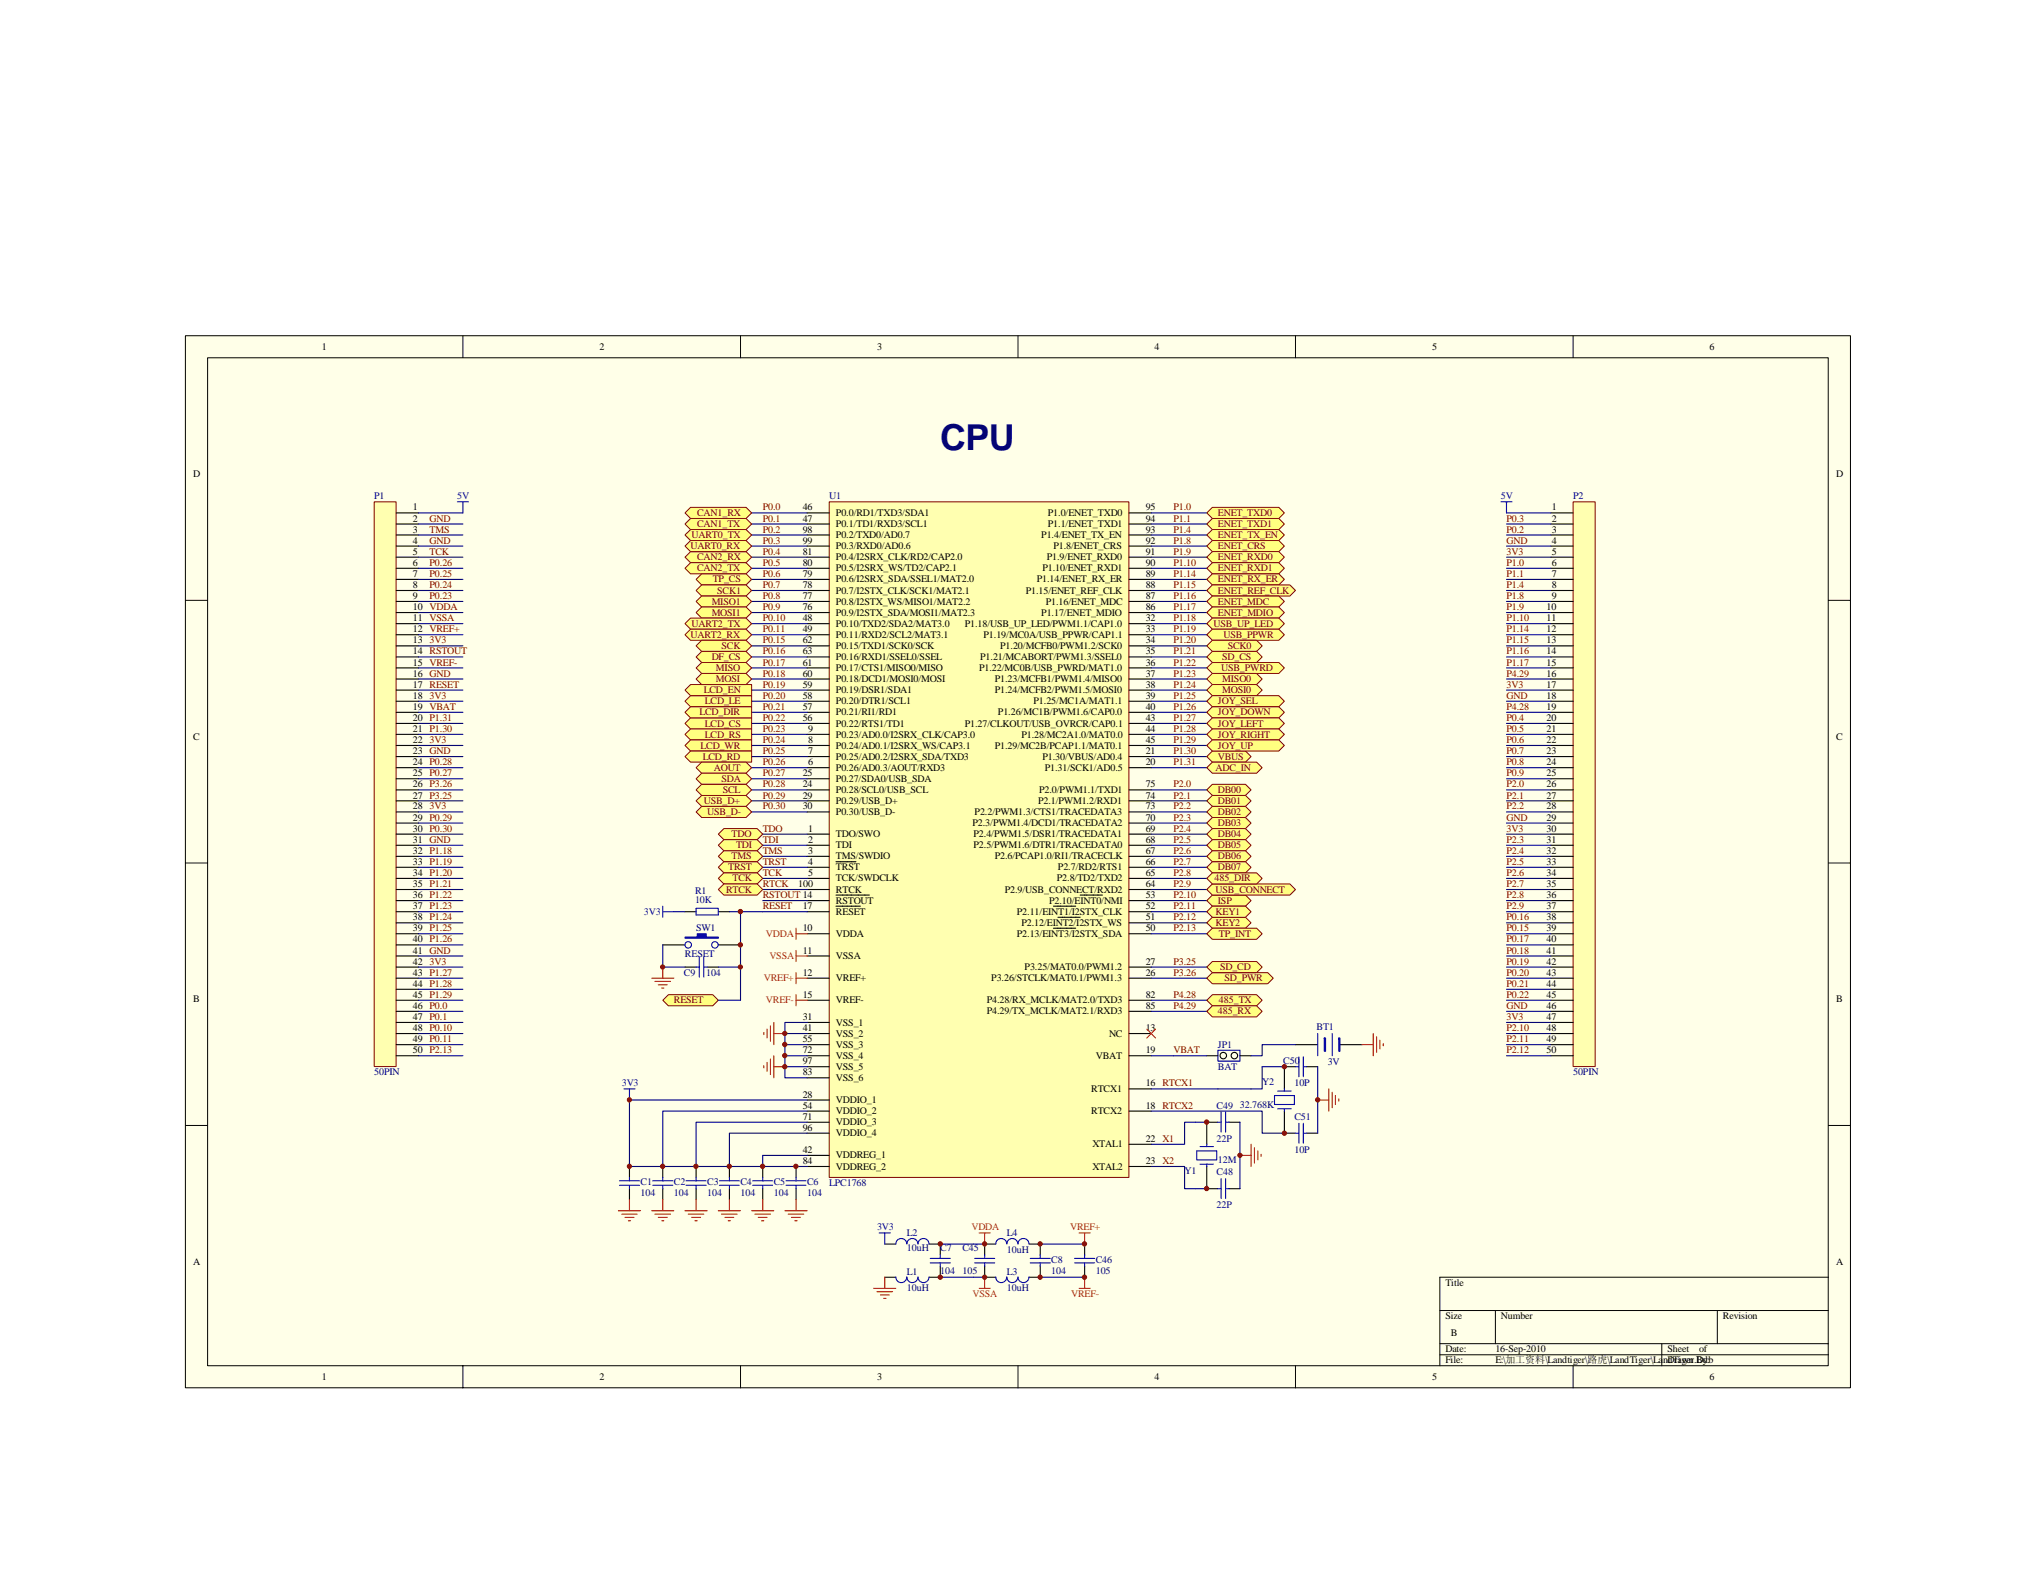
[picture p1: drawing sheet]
<svg xmlns="http://www.w3.org/2000/svg" width="279mm" height="216mm" viewBox="0 0 279 216" stroke-linecap="round" stroke-linejoin="round" font-family="sans-serif">
<defs><g id="words">
<text font-size="4.9" fill="#000080" x="129" y="61.8">CPU</text>
<g font-size="1.4">
<text x="44.2" y="48">1</text>
<text x="82.3" y="48">2</text>
<text x="120.4" y="48">3</text>
<text x="158.4" y="48">4</text>
<text x="196.5" y="48">5</text>
<text x="234.6" y="48">6</text>
<text x="26.5" y="65.5">D</text>
<text x="252" y="65.5">D</text>
<text x="56.7" y="70.1">1</text>
<text x="56.7" y="71.6">2</text>
<text x="110.2" y="70.1">46</text>
<text x="110.2" y="71.6">47</text>
<text x="114.7" y="70.8">P0.0/RD1/TXD3/SDA1</text>
<text x="143.8" y="70.8">P1.0/ENET_TXD0</text>
<text x="157.2" y="70.1">95</text>
<text x="157.2" y="71.6">94</text>
<text x="213" y="70.1">1</text>
<text x="213" y="71.6">2</text>
<text x="56.7" y="73.1">3</text>
<text x="56.7" y="74.6">4</text>
<text x="56.7" y="76.1">5</text>
<text x="56.7" y="77.7">6</text>
<text x="110.2" y="73.1">98</text>
<text x="110.2" y="74.6">99</text>
<text x="110.2" y="76.1">81</text>
<text x="110.2" y="77.7">80</text>
<text x="114.7" y="72.3">P0.1/TD1/RXD3/SCL1</text>
<text x="114.7" y="73.9">P0.2/TXD0/AD0.7</text>
<text x="114.7" y="75.4">P0.3/RXD0/AD0.6</text>
<text x="114.7" y="76.9">P0.4/I2SRX_CLK/RD2/CAP2.0</text>
<text x="142.9" y="73.9">P1.4/ENET_TX_EN</text>
<text x="143.7" y="76.9">P1.9/ENET_RXD0</text>
<text x="143.8" y="72.3">P1.1/ENET_TXD1</text>
<text x="144.6" y="75.4">P1.8/ENET_CRS</text>
<text x="157.2" y="73.1">93</text>
<text x="157.2" y="77.7">90</text>
<text x="157.2" y="74.6">92</text>
<text x="157.2" y="76.1">91</text>
<text x="213" y="73.1">3</text>
<text x="213" y="74.6">4</text>
<text x="213" y="76.1">5</text>
<text x="213" y="77.7">6</text>
<text x="56.7" y="79.2">7</text>
<text x="56.7" y="80.7">8</text>
<text x="56.7" y="82.2">9</text>
<text x="56.7" y="83.7">10 VDDA</text>
<text x="110.2" y="79.2">79</text>
<text x="110.2" y="80.7">78</text>
<text x="110.2" y="82.2">77</text>
<text x="110.2" y="83.7">76</text>
<text x="114.7" y="78.4">P0.5/I2SRX_WS/TD2/CAP2.1</text>
<text x="114.7" y="79.9">P0.6/I2SRX_SDA/SSEL1/MAT2.0</text>
<text x="114.7" y="81.5">P0.7/I2STX_CLK/SCK1/MAT2.1</text>
<text x="114.7" y="83">P0.8/I2STX_WS/MISO1/MAT2.2</text>
<text x="140.8" y="81.5">P1.15/ENET_REF_CLK</text>
<text x="142.3" y="79.9">P1.14/ENET_RX_ER</text>
<text x="143" y="78.4">P1.10/ENET_RXD1</text>
<text x="143.5" y="83">P1.16/ENET_MDC</text>
<text x="157.2" y="80.7">88</text>
<text x="157.2" y="79.2">89</text>
<text x="157.2" y="83.7">86</text>
<text x="157.2" y="82.2">87</text>
<text x="212.2" y="83.7">10</text>
<text x="213" y="79.2">7</text>
<text x="213" y="80.7">8</text>
<text x="213" y="82.2">9</text>
<text x="56.7" y="85.3">11 VSSA</text>
<text x="56.7" y="86.8">12 VREF+</text>
<text x="56.7" y="88.3">13</text>
<text x="56.7" y="89.8">14 RSTOUT</text>
<text x="110.2" y="85.3">48</text>
<text x="110.2" y="86.8">49</text>
<text x="110.2" y="88.3">62</text>
<text x="110.2" y="89.8">63</text>
<text x="114.7" y="84.5">P0.9/I2STX_SDA/MOSI1/MAT2.3</text>
<text x="114.7" y="86">P0.10/TXD2/SDA2/MAT3.0</text>
<text x="114.7" y="87.5">P0.11/RXD2/SCL2/MAT3.1</text>
<text x="114.7" y="89.1">P0.15/TXD1/SCK0/SCK</text>
<text x="132.4" y="86">P1.18/USB_UP_LED/PWM1.1/CAP1.0</text>
<text x="135" y="87.5">P1.19/MC0A/USB_PPWR/CAP1.1</text>
<text x="137.3" y="89.1">P1.20/MCFB0/PWM1.2/SCK0</text>
<text x="142.9" y="84.5">P1.17/ENET_MDIO</text>
<text x="157.2" y="88.3">34</text>
<text x="157.2" y="85.3">32</text>
<text x="157.2" y="86.8">33</text>
<text x="157.2" y="89.8">35</text>
<text x="212.2" y="85.3">11</text>
<text x="212.2" y="86.8">12</text>
<text x="212.2" y="88.3">13</text>
<text x="212.2" y="89.8">14</text>
<text x="56.7" y="91.4">15 VREF-</text>
<text x="56.7" y="92.9">16 GND</text>
<text x="56.7" y="94.4">17 RESET</text>
<text x="56.7" y="95.9">18</text>
<text x="110.2" y="91.4">61</text>
<text x="110.2" y="92.9">60</text>
<text x="110.2" y="94.4">59</text>
<text x="110.2" y="95.9">58</text>
<text x="114.7" y="92.1">P0.17/CTS1/MISO0/MISO</text>
<text x="114.7" y="90.6">P0.16/RXD1/SSEL0/SSEL</text>
<text x="114.7" y="93.6">P0.18/DCD1/MOSI0/MOSI</text>
<text x="114.7" y="95.1">P0.19/DSR1/SDA1</text>
<text x="134.4" y="92.1">P1.22/MC0B/USB_PWRD/MAT1.0</text>
<text x="134.5" y="90.6">P1.21/MCABORT/PWM1.3/SSEL0</text>
<text x="136.5" y="93.6">P1.23/MCFB1/PWM1.4/MISO0</text>
<text x="136.5" y="95.1">P1.24/MCFB2/PWM1.5/MOSI0</text>
<text x="157.2" y="91.4">36</text>
<text x="157.2" y="95.9">39</text>
<text x="157.2" y="92.9">37</text>
<text x="157.2" y="94.4">38</text>
<text x="212.2" y="91.4">15</text>
<text x="212.2" y="92.9">16</text>
<text x="212.2" y="94.4">17</text>
<text x="212.2" y="95.9">18</text>
<text x="26.5" y="101.5">C</text>
<text x="56.7" y="97.4">19 VBAT</text>
<text x="56.7" y="99">20 P1.31</text>
<text x="56.7" y="100.5">21 P1.30</text>
<text x="56.7" y="102">22</text>
<text x="110.2" y="97.4">57</text>
<text x="110.2" y="99">56</text>
<text x="110.9" y="100.5">9</text>
<text x="110.9" y="102">8</text>
<text x="114.7" y="96.7">P0.20/DTR1/SCL1</text>
<text x="114.7" y="98.2">P0.21/RI1/RD1</text>
<text x="114.7" y="99.7">P0.22/RTS1/TD1</text>
<text x="114.7" y="101.2">P0.23/AD0.0/I2SRX_CLK/CAP3.0</text>
<text x="132.4" y="99.7">P1.27/CLKOUT/USB_OVRCR/CAP0.1</text>
<text x="136.9" y="98.2">P1.26/MC1B/PWM1.6/CAP0.0</text>
<text x="140.2" y="101.2">P1.28/MC2A1.0/MAT0.0</text>
<text x="141.8" y="96.7">P1.25/MC1A/MAT1.1</text>
<text x="157.2" y="99">43</text>
<text x="157.2" y="97.4">40</text>
<text x="157.2" y="102">45</text>
<text x="157.2" y="100.5">44</text>
<text x="212.2" y="97.4">19</text>
<text x="212.2" y="99">20</text>
<text x="212.2" y="100.5">21</text>
<text x="212.2" y="102">22</text>
<text x="252" y="101.5">C</text>
<text x="56.7" y="103.5">23 GND</text>
<text x="56.7" y="105">24 P0.28</text>
<text x="56.7" y="106.6">25 P0.27</text>
<text x="110.2" y="106.6">25</text>
<text x="110.9" y="103.5">7</text>
<text x="110.9" y="105">6</text>
<text x="114.7" y="102.7">P0.24/AD0.1/I2SRX_WS/CAP3.1</text>
<text x="114.7" y="104.3">P0.25/AD0.2/I2SRX_SDA/TXD3</text>
<text x="114.7" y="105.8">P0.26/AD0.3/AOUT/RXD3</text>
<text x="114.7" y="107.3">P0.27/SDA0/USB_SDA</text>
<text x="136.5" y="102.7">P1.29/MC2B/PCAP1.1/MAT0.1</text>
<text x="143" y="104.3">P1.30/VBUS/AD0.4</text>
<text x="143.4" y="105.8">P1.31/SCK1/AD0.5</text>
<text x="157.2" y="105">20</text>
<text x="157.2" y="103.5">21</text>
<text x="212.2" y="103.5">23</text>
<text x="212.2" y="105">24</text>
<text x="212.2" y="106.6">25</text>
<text x="56.7" y="108.1">26 P3.26</text>
<text x="56.7" y="109.6">27 P3.25</text>
<text x="56.7" y="111.1">28</text>
<text x="56.7" y="112.6">29 P0.29</text>
<text x="110.2" y="108.1">24</text>
<text x="110.2" y="109.6">29</text>
<text x="110.2" y="111.1">30</text>
<text x="114.7" y="108.8">P0.28/SCL0/USB_SCL</text>
<text x="114.7" y="110.4">P0.29/USB_D+</text>
<text x="114.7" y="111.9">P0.30/USB_D-</text>
<text x="133.5" y="113.4">P2.3/PWM1.4/DCD1/TRACEDATA2</text>
<text x="133.8" y="111.9">P2.2/PWM1.3/CTS1/TRACEDATA3</text>
<text x="142.5" y="110.4">P2.1/PWM1.2/RXD1</text>
<text x="142.6" y="108.8">P2.0/PWM1.1/TXD1</text>
<text x="157.2" y="111.1">73</text>
<text x="157.2" y="112.6">70</text>
<text x="157.2" y="109.6">74</text>
<text x="157.2" y="108.1">75</text>
<text x="212.2" y="108.1">26</text>
<text x="212.2" y="109.6">27</text>
<text x="212.2" y="111.1">28</text>
<text x="212.2" y="112.6">29</text>
<text x="56.7" y="114.2">30 P0.30</text>
<text x="56.7" y="115.7">31 GND</text>
<text x="56.7" y="117.2">32 P1.18</text>
<text x="56.7" y="118.7">33 P1.19</text>
<text x="110.9" y="114.2">1</text>
<text x="110.9" y="115.7">2</text>
<text x="110.9" y="117.2">3</text>
<text x="110.9" y="118.7">4</text>
<text x="114.7" y="114.9">TDO/SWO</text>
<text x="114.7" y="116.4">TDI</text>
<text x="114.7" y="118">TMS/SWDIO</text>
<text x="114.7" y="119.5">TRST</text>
<text x="133.6" y="114.9">P2.4/PWM1.5/DSR1/TRACEDATA1</text>
<text x="133.6" y="116.4">P2.5/PWM1.6/DTR1/TRACEDATA0</text>
<text x="136.5" y="118">P2.6/PCAP1.0/RI1/TRACECLK</text>
<text x="145.2" y="119.5">P2.7/RD2/RTS1</text>
<text x="157.2" y="117.2">67</text>
<text x="157.2" y="114.2">69</text>
<text x="157.2" y="115.7">68</text>
<text x="157.2" y="118.7">66</text>
<text x="212.2" y="114.2">30</text>
<text x="212.2" y="115.7">31</text>
<text x="212.2" y="117.2">32</text>
<text x="212.2" y="118.7">33</text>
<text x="56.7" y="120.2">34 P1.20</text>
<text x="56.7" y="121.8">35 P1.21</text>
<text x="56.7" y="123.3">36 P1.22</text>
<text x="56.7" y="124.8">37 P1.23</text>
<text x="109.5" y="121.8">100</text>
<text x="110.2" y="124.8">17</text>
<text x="110.9" y="120.2">5</text>
<text x="114.7" y="121">TCK/SWDCLK</text>
<text x="114.7" y="122.5">RTCK</text>
<text x="114.7" y="124">RSTOUT</text>
<text x="114.7" y="125.6">RESET</text>
<text x="137.9" y="122.5">P2.9/USB_CONNECT/RXD2</text>
<text x="139.6" y="125.6">P2.11/EINT1/I2STX_CLK</text>
<text x="144" y="124">P2.10/EINT0/NMI</text>
<text x="145" y="121">P2.8/TD2/TXD2</text>
<text x="157.2" y="121.8">64</text>
<text x="157.2" y="124.8">52</text>
<text x="157.2" y="123.3">53</text>
<text x="157.2" y="120.2">65</text>
<text x="212.2" y="120.2">34</text>
<text x="212.2" y="121.8">35</text>
<text x="212.2" y="123.3">36</text>
<text x="212.2" y="124.8">37</text>
<text x="56.7" y="126.3">38 P1.24</text>
<text x="56.7" y="127.8">39 P1.25</text>
<text x="56.7" y="129.3">40 P1.26</text>
<text x="56.7" y="130.9">41 GND</text>
<text x="110.2" y="130.9">11</text>
<text x="110.2" y="127.8">10</text>
<text x="114.7" y="131.6">VSSA</text>
<text x="114.7" y="128.6">VDDA</text>
<text x="139.6" y="128.6">P2.13/EINT3/I2STX_SDA</text>
<text x="140.2" y="127.1">P2.12/EINT2/I2STX_WS</text>
<text x="157.2" y="127.8">50</text>
<text x="157.2" y="126.3">51</text>
<text x="212.2" y="126.3">38</text>
<text x="212.2" y="127.8">39</text>
<text x="212.2" y="129.3">40</text>
<text x="212.2" y="130.9">41</text>
<text x="26.5" y="137.6">B</text>
<text x="56.7" y="132.4">42</text>
<text x="56.7" y="133.9">43 P1.27</text>
<text x="56.7" y="135.4">44 P1.28</text>
<text x="56.7" y="137">45 P1.29</text>
<text x="110.2" y="133.9">12</text>
<text x="110.2" y="137">15</text>
<text x="114.7" y="134.7">VREF+</text>
<text x="114.7" y="137.7">VREF-</text>
<text x="135.4" y="137.7">P4.28/RX_MCLK/MAT2.0/TXD3</text>
<text x="136" y="134.7">P3.26/STCLK/MAT0.1/PWM1.3</text>
<text x="140.6" y="133.2">P3.25/MAT0.0/PWM1.2</text>
<text x="157.2" y="137">82</text>
<text x="157.2" y="133.9">26</text>
<text x="157.2" y="132.4">27</text>
<text x="212.2" y="132.4">42</text>
<text x="212.2" y="133.9">43</text>
<text x="212.2" y="135.4">44</text>
<text x="212.2" y="137">45</text>
<text x="252" y="137.6">B</text>
<text x="56.7" y="138.5">46 P0.0</text>
<text x="56.7" y="140">47 P0.1</text>
<text x="56.7" y="141.5">48 P0.10</text>
<text x="56.7" y="143">49 P0.11</text>
<text x="110.2" y="140">31</text>
<text x="110.2" y="141.5">41</text>
<text x="110.2" y="143">55</text>
<text x="114.7" y="140.8">VSS_1</text>
<text x="114.7" y="142.3">VSS_2</text>
<text x="114.7" y="143.8">VSS_3</text>
<text x="135.4" y="139.2">P4.29/TX_MCLK/MAT2.1/RXD3</text>
<text x="152.2" y="142.3">NC</text>
<text x="157.2" y="138.5">85</text>
<text x="157.2" y="141.5">13</text>
<text x="212.2" y="138.5">46</text>
<text x="212.2" y="140">47</text>
<text x="212.2" y="141.5">48</text>
<text x="212.2" y="143">49</text>
<text x="56.7" y="144.6">50 P2.13</text>
<text x="110.2" y="144.6">72</text>
<text x="110.2" y="146.1">97</text>
<text x="110.2" y="147.6">83</text>
<text x="114.7" y="145.3">VSS_4</text>
<text x="114.7" y="146.8">VSS_5</text>
<text x="114.7" y="148.4">VSS_6</text>
<text x="149.8" y="149.9">RTCX1</text>
<text x="150.4" y="145.3">VBAT</text>
<text x="157.2" y="149.1">16 RTCX1</text>
<text x="157.2" y="144.6">19</text>
<text x="212.2" y="144.6">50</text>
<text x="110.2" y="150.6">28</text>
<text x="110.2" y="152.2">54</text>
<text x="110.2" y="153.7">71</text>
<text x="110.2" y="155.2">96</text>
<text x="114.7" y="151.4">VDDIO_1</text>
<text x="114.7" y="152.9">VDDIO_2</text>
<text x="114.7" y="154.5">VDDIO_3</text>
<text x="114.7" y="156">VDDIO_4</text>
<text x="149.8" y="152.9">RTCX2</text>
<text x="157.2" y="152.2">18 RTCX2</text>
<text x="110.2" y="158.2">42</text>
<text x="110.2" y="159.8">84</text>
<text x="114.7" y="159">VDDREG_1</text>
<text x="114.7" y="160.5">VDDREG_2</text>
<text x="149.9" y="157.5">XTAL1</text>
<text x="149.9" y="160.5">XTAL2</text>
<text x="157.2" y="156.7">22 X1</text>
<text x="157.2" y="159.8">23 X2</text>
<text x="26.5" y="173.6">A</text>
<text x="252" y="173.6">A</text>
<text x="198.4" y="176.5">Title</text>
<text x="198.4" y="181.1">Size</text>
<text x="198.4" y="185.6">Date:</text>
<text x="199.1" y="183.3">B</text>
<text x="205.2" y="185.6">16-Sep-2010</text>
<text x="206" y="181.1">Number</text>
<text x="228.8" y="185.6">Sheet</text>
<text x="233.2" y="185.6">of</text>
<text x="236.4" y="181.1">Revision</text>
<text x="44.2" y="189.4">1</text>
<text x="82.3" y="189.4">2</text>
<text x="120.4" y="189.4">3</text>
<text x="158.4" y="189.4">4</text>
<text x="196.5" y="189.4">5</text>
<text x="198.4" y="187.1">File:</text>
<text x="205.2" y="187.1">E:\加工资料\Landtiger\路虎\LandTiger\LandTiger.Ddb</text>
<text x="228.8" y="187.1">Drawn By:</text>
<text x="234.6" y="189.4">6</text>
</g>
<g font-size="1.4" fill="#000080">
<text x="51.4" y="68.5">P1</text>
<text x="113.8" y="68.5">U1</text>
<text x="215.9" y="68.5">P2</text>
<text x="95.4" y="122.7">R1</text>
<text x="95.4" y="123.9">10K</text>
<text x="94" y="131.3">RESET</text>
<text x="95.5" y="127.8">SW1</text>
<text x="93.9" y="133.9">C9</text>
<text x="96.9" y="133.9">104</text>
<text x="167.1" y="143.8">JP1</text>
<text x="180.7" y="141.4">BT1</text>
<text x="51.4" y="147.6">50PIN</text>
<text x="167.1" y="146.8">BAT</text>
<text x="173.2" y="149">Y2</text>
<text x="176.1" y="146.1">C50</text>
<text x="177.6" y="149.1">10P</text>
<text x="182.2" y="146.2">3V</text>
<text x="215.9" y="147.6">50PIN</text>
<text x="167" y="152.2">C49</text>
<text x="170.2" y="152">32.768K</text>
<text x="177.6" y="153.7">C51</text>
<text x="162.6" y="161.1">Y1</text>
<text x="167" y="156.7">22P</text>
<text x="167" y="161.3">C48</text>
<text x="167.1" y="159.6">12M</text>
<text x="177.6" y="158.2">10P</text>
<text x="87.9" y="162.6">C1</text>
<text x="87.9" y="164.2">104</text>
<text x="92.5" y="162.6">C2</text>
<text x="92.5" y="164.2">104</text>
<text x="97" y="162.6">C3</text>
<text x="97" y="164.2">104</text>
<text x="101.6" y="162.6">C4</text>
<text x="101.6" y="164.2">104</text>
<text x="106.2" y="162.6">C5</text>
<text x="106.2" y="164.2">104</text>
<text x="110.8" y="162.6">C6</text>
<text x="110.8" y="164.2">104</text>
<text x="113.8" y="162.8">LPC1768</text>
<text x="167" y="165.8">22P</text>
<text x="124.5" y="169.7">L2</text>
<text x="124.5" y="171.8">10uH</text>
<text x="129" y="171.8">C7</text>
<text x="132.1" y="171.8">C45</text>
<text x="138.2" y="169.7">L4</text>
<text x="138.2" y="171.9">10uH</text>
<text x="144.3" y="173.3">C8</text>
<text x="150.4" y="173.3">C46</text>
<text x="124.5" y="175">L1</text>
<text x="124.5" y="177.2">10uH</text>
<text x="129" y="174.8">104</text>
<text x="132.1" y="174.8">105</text>
<text x="138.2" y="175">L3</text>
<text x="138.2" y="177.2">10uH</text>
<text x="144.3" y="174.8">104</text>
<text x="150.4" y="174.8">105</text>
</g>
<g font-size="1.4" fill="#800000">
<text x="58.9" y="71.6">GND</text>
<text x="95.7" y="70.8">CAN1_RX</text>
<text x="104.7" y="70.1">P0.0</text>
<text x="104.7" y="71.6">P0.1</text>
<text x="161" y="70.1">P1.0</text>
<text x="161" y="71.6">P1.1</text>
<text x="167.1" y="70.8">ENET_TXD0</text>
<text x="206.7" y="71.6">P0.3</text>
<text x="58.9" y="73.1">TMS</text>
<text x="58.9" y="76.1">TCK</text>
<text x="58.9" y="77.7">P0.26</text>
<text x="58.9" y="74.6">GND</text>
<text x="94.8" y="75.4">UART0_RX</text>
<text x="94.9" y="73.9">UART0_TX</text>
<text x="95.7" y="72.3">CAN1_TX</text>
<text x="95.7" y="76.9">CAN2_RX</text>
<text x="104.7" y="73.1">P0.2</text>
<text x="104.7" y="74.6">P0.3</text>
<text x="104.7" y="76.1">P0.4</text>
<text x="104.7" y="77.7">P0.5</text>
<text x="161" y="73.1">P1.4</text>
<text x="161" y="74.6">P1.8</text>
<text x="161" y="76.1">P1.9</text>
<text x="161" y="77.7">P1.10</text>
<text x="167.1" y="72.3">ENET_TXD1</text>
<text x="167.1" y="73.9">ENET_TX_EN</text>
<text x="167.1" y="75.4">ENET_CRS</text>
<text x="167.1" y="76.9">ENET_RXD0</text>
<text x="206.7" y="73.1">P0.2</text>
<text x="206.7" y="74.6">GND</text>
<text x="206.7" y="76.1">3V3</text>
<text x="206.7" y="77.7">P1.0</text>
<text x="58.9" y="79.2">P0.25</text>
<text x="58.9" y="80.7">P0.24</text>
<text x="58.9" y="82.2">P0.23</text>
<text x="95.7" y="78.4">CAN2_TX</text>
<text x="97.7" y="83">MISO1</text>
<text x="97.8" y="79.9">TP_CS</text>
<text x="98.4" y="81.5">SCK1</text>
<text x="104.7" y="79.2">P0.6</text>
<text x="104.7" y="80.7">P0.7</text>
<text x="104.7" y="82.2">P0.8</text>
<text x="104.7" y="83.7">P0.9</text>
<text x="161" y="79.2">P1.14</text>
<text x="161" y="80.7">P1.15</text>
<text x="161" y="82.2">P1.16</text>
<text x="161" y="83.7">P1.17</text>
<text x="167.1" y="78.4">ENET_RXD1</text>
<text x="167.1" y="79.9">ENET_RX_ER</text>
<text x="167.1" y="81.5">ENET_REF_CLK</text>
<text x="167.1" y="83">ENET_MDC</text>
<text x="206.7" y="79.2">P1.1</text>
<text x="206.7" y="80.7">P1.4</text>
<text x="206.7" y="82.2">P1.8</text>
<text x="206.7" y="83.7">P1.9</text>
<text x="58.9" y="88.3">3V3</text>
<text x="94.8" y="87.5">UART2_RX</text>
<text x="94.9" y="86">UART2_TX</text>
<text x="97.7" y="84.5">MOSI1</text>
<text x="99" y="89.1">SCK</text>
<text x="104.7" y="85.3">P0.10</text>
<text x="104.7" y="86.8">P0.11</text>
<text x="104.7" y="88.3">P0.15</text>
<text x="104.7" y="89.8">P0.16</text>
<text x="161" y="85.3">P1.18</text>
<text x="161" y="86.8">P1.19</text>
<text x="161" y="88.3">P1.20</text>
<text x="161" y="89.8">P1.21</text>
<text x="166.5" y="86">USB_UP_LED</text>
<text x="167.1" y="84.5">ENET_MDIO</text>
<text x="167.9" y="87.5">USB_PPWR</text>
<text x="168.5" y="89.1">SCK0</text>
<text x="206.7" y="85.3">P1.10</text>
<text x="206.7" y="86.8">P1.14</text>
<text x="206.7" y="88.3">P1.15</text>
<text x="206.7" y="89.8">P1.16</text>
<text x="58.9" y="95.9">3V3</text>
<text x="96.6" y="95.1">LCD_EN</text>
<text x="97.7" y="90.6">DF_CS</text>
<text x="98.3" y="92.1">MISO</text>
<text x="98.3" y="93.6">MOSI</text>
<text x="104.7" y="91.4">P0.17</text>
<text x="104.7" y="92.9">P0.18</text>
<text x="104.7" y="94.4">P0.19</text>
<text x="104.7" y="95.9">P0.20</text>
<text x="161" y="91.4">P1.22</text>
<text x="161" y="92.9">P1.23</text>
<text x="161" y="94.4">P1.24</text>
<text x="161" y="95.9">P1.25</text>
<text x="167.6" y="92.1">USB_PWRD</text>
<text x="167.7" y="90.6">SD_CS</text>
<text x="167.7" y="93.6">MISO0</text>
<text x="167.7" y="95.1">MOSI0</text>
<text x="206.7" y="91.4">P1.17</text>
<text x="206.7" y="92.9">P4.29</text>
<text x="206.7" y="94.4">3V3</text>
<text x="206.7" y="95.9">GND</text>
<text x="58.9" y="102">3V3</text>
<text x="96" y="98.2">LCD_DIR</text>
<text x="96.7" y="99.7">LCD_CS</text>
<text x="96.7" y="101.2">LCD_RS</text>
<text x="96.7" y="96.7">LCD_LE</text>
<text x="104.7" y="97.4">P0.21</text>
<text x="104.7" y="99">P0.22</text>
<text x="104.7" y="100.5">P0.23</text>
<text x="104.7" y="102">P0.24</text>
<text x="161" y="97.4">P1.26</text>
<text x="161" y="99">P1.27</text>
<text x="161" y="100.5">P1.28</text>
<text x="161" y="102">P1.29</text>
<text x="167.1" y="96.7">JOY_SEL</text>
<text x="167.1" y="98.2">JOY_DOWN</text>
<text x="167.1" y="99.7">JOY_LEFT</text>
<text x="167.1" y="101.2">JOY_RIGHT</text>
<text x="206.7" y="97.4">P4.28</text>
<text x="206.7" y="99">P0.4</text>
<text x="206.7" y="100.5">P0.5</text>
<text x="206.7" y="102">P0.6</text>
<text x="96.1" y="102.7">LCD_WR</text>
<text x="96.4" y="104.3">LCD_RD</text>
<text x="98" y="105.8">AOUT</text>
<text x="99" y="107.3">SDA</text>
<text x="104.7" y="103.5">P0.25</text>
<text x="104.7" y="105">P0.26</text>
<text x="104.7" y="106.6">P0.27</text>
<text x="161" y="103.5">P1.30</text>
<text x="161" y="105">P1.31</text>
<text x="166.8" y="105.8">ADC_IN</text>
<text x="167.1" y="104.3">VBUS</text>
<text x="167.1" y="102.7">JOY_UP</text>
<text x="206.7" y="103.5">P0.7</text>
<text x="206.7" y="105">P0.8</text>
<text x="206.7" y="106.6">P0.9</text>
<text x="58.9" y="111.1">3V3</text>
<text x="96.6" y="110.4">USB_D+</text>
<text x="97" y="111.9">USB_D-</text>
<text x="99.2" y="108.8">SCL</text>
<text x="104.7" y="108.1">P0.28</text>
<text x="104.7" y="109.6">P0.29</text>
<text x="104.7" y="111.1">P0.30</text>
<text x="161" y="108.1">P2.0</text>
<text x="161" y="109.6">P2.1</text>
<text x="161" y="111.1">P2.2</text>
<text x="161" y="112.6">P2.3</text>
<text x="167.1" y="108.8">DB00</text>
<text x="167.1" y="110.4">DB01</text>
<text x="167.1" y="111.9">DB02</text>
<text x="167.1" y="113.4">DB03</text>
<text x="206.7" y="108.1">P2.0</text>
<text x="206.7" y="109.6">P2.1</text>
<text x="206.7" y="111.1">P2.2</text>
<text x="206.7" y="112.6">GND</text>
<text x="99.9" y="119.5">TRST</text>
<text x="100.4" y="114.9">TDO</text>
<text x="100.4" y="118">TMS</text>
<text x="101" y="116.4">TDI</text>
<text x="104.7" y="114.2">TDO</text>
<text x="104.7" y="115.7">TDI</text>
<text x="104.7" y="117.2">TMS</text>
<text x="104.7" y="118.7">TRST</text>
<text x="161" y="114.2">P2.4</text>
<text x="161" y="115.7">P2.5</text>
<text x="161" y="117.2">P2.6</text>
<text x="161" y="118.7">P2.7</text>
<text x="167.1" y="114.9">DB04</text>
<text x="167.1" y="116.4">DB05</text>
<text x="167.1" y="118">DB06</text>
<text x="167.1" y="119.5">DB07</text>
<text x="206.7" y="114.2">3V3</text>
<text x="206.7" y="115.7">P2.3</text>
<text x="206.7" y="117.2">P2.4</text>
<text x="206.7" y="118.7">P2.5</text>
<text x="99.6" y="122.5">RTCK</text>
<text x="100.5" y="121">TCK</text>
<text x="104.7" y="120.2">TCK</text>
<text x="104.7" y="121.8">RTCK</text>
<text x="104.7" y="123.3">RSTOUT 14</text>
<text x="104.7" y="124.8">RESET</text>
<text x="161" y="120.2">P2.8</text>
<text x="161" y="121.8">P2.9</text>
<text x="161" y="123.3">P2.10</text>
<text x="161" y="124.8">P2.11</text>
<text x="166.7" y="121">485_DIR</text>
<text x="166.8" y="122.5">USB_CONNECT</text>
<text x="166.8" y="125.6">KEY1</text>
<text x="167.1" y="124">ISP</text>
<text x="206.7" y="120.2">P2.6</text>
<text x="206.7" y="121.8">P2.7</text>
<text x="206.7" y="123.3">P2.8</text>
<text x="206.7" y="124.8">P2.9</text>
<text x="161" y="126.3">P2.12</text>
<text x="161" y="127.8">P2.13</text>
<text x="166.8" y="127.1">KEY2</text>
<text x="167.3" y="128.6">TP_INT</text>
<text x="206.7" y="126.3">P0.16</text>
<text x="206.7" y="127.8">P0.15</text>
<text x="206.7" y="129.3">P0.17</text>
<text x="206.7" y="130.9">P0.18</text>
<text x="58.9" y="132.4">3V3</text>
<text x="92.5" y="137.7">RESET</text>
<text x="161" y="132.4">P3.25</text>
<text x="161" y="133.9">P3.26</text>
<text x="161" y="137">P4.28</text>
<text x="167.3" y="137.7">485_TX</text>
<text x="167.4" y="133.2">SD_CD</text>
<text x="168" y="134.7">SD_PWR</text>
<text x="206.7" y="132.4">P0.19</text>
<text x="206.7" y="133.9">P0.20</text>
<text x="206.7" y="135.4">P0.21</text>
<text x="206.7" y="137">P0.22</text>
<text x="161" y="138.5">P4.29</text>
<text x="167.1" y="139.2">485_RX</text>
<text x="206.7" y="138.5">GND</text>
<text x="206.7" y="140">3V3</text>
<text x="206.7" y="141.5">P2.10</text>
<text x="206.7" y="143">P2.11</text>
<text x="161" y="144.6">VBAT</text>
<text x="206.7" y="144.6">P2.12</text>
</g>
<g font-size="1.4" fill="#00f">
<text x="62.8" y="68.5">5V</text>
<text x="206" y="68.5">5V</text>
<text x="88.3" y="125.6">3V3</text>
<text x="85.3" y="149.1">3V3</text>
<text x="120.4" y="168.9">3V3</text>
</g>
<g font-size="1.4" fill="#ee0e22">
<text x="105.1" y="128.6">VDDA</text>
<text x="105.6" y="131.6">VSSA</text>
<text x="104.8" y="134.7">VREF+</text>
<text x="105.1" y="137.7">VREF-</text>
<text x="133.3" y="168.9">VDDA</text>
<text x="146.9" y="168.9">VREF+</text>
<text x="133.5" y="178">VSSA</text>
<text x="147" y="178">VREF-</text>
</g>
</g></defs>
<path d="M25.4 46.1h228.5v144.4h-228.5z" fill="#ffffe8"/>
<g fill="none" stroke="#000" stroke-width=".14">
<path d="M25.4 46.1h228.5v144.4h-228.5zM28.5 49.1h222.4v138.4h-222.4zM63.5 46.1v3M101.6 46.1v3M139.7 46.1v3M177.8 46.1v3M215.9 46.1v3M25.4 82.4h3.1M250.9 82.4h3.1M25.4 118.4h3.1M250.9 118.4h3.1M25.4 154.5h3.1"/>
<path d="M250.9 154.5h3.1M197.6 179.9h53.3M205.2 179.9v4.5M235.7 179.9v4.5M250.9 175.3h-53.3v12.2M63.5 187.5v3M101.6 187.5v3M139.7 187.5v3M177.8 187.5v3M197.6 184.4h53.3M197.6 185.9h53.3M215.9 187.5v3"/>
<path d="M228 184.4v3.1"/>
</g>
<path d="M113.8 68.9h41.1v92.7h-41.1z" fill="#ffffb0"/>
<path d="M113.8 68.9h41.1v92.7h-41.1z" fill="none" stroke="#800000" stroke-width=".14"/>
<g fill="none" stroke="#000" stroke-width=".15">
<path d="M110.8 70.4h3M110.8 71.9h3M110.8 73.4h3M110.8 75h3M110.8 76.5h3M110.8 78h3M110.8 79.5h3M154.9 70.4h3.1M154.9 71.9h3.1M154.9 73.4h3.1M154.9 75h3.1M154.9 76.5h3.1"/>
<path d="M154.9 78h3.1M154.9 79.5h3.1M110.8 81h3M110.8 82.5h3M110.8 84.1h3M110.8 85.6h3M110.8 87.1h3M110.8 88.6h3M110.8 91.7h3M110.8 90.2h3M110.8 93.2h3M110.8 94.7h3"/>
<path d="M110.8 96.2h3M110.8 97.8h3M110.8 99.3h3M154.9 81h3.1M154.9 82.5h3.1M154.9 84.1h3.1M154.9 85.6h3.1M154.9 87.1h3.1M154.9 88.6h3.1M154.9 91.7h3.1M154.9 90.2h3.1M154.9 93.2h3.1"/>
<path d="M154.9 94.7h3.1M154.9 96.2h3.1M154.9 97.8h3.1M154.9 99.3h3.1M110.8 100.8h3M110.8 102.3h3M110.8 103.8h3M110.8 105.4h3M110.8 106.9h3M110.8 108.4h3M110.8 109.9h3M110.8 111.4h3"/>
<path d="M110.8 114.5h3M110.8 116h3M110.8 117.5h3M110.8 119h3M114.7 118.3h2.8M154.9 100.8h3.1M154.9 102.3h3.1M154.9 103.8h3.1M154.9 105.4h3.1M154.9 108.4h3.1M154.9 109.9h3.1M154.9 111.4h3.1"/>
<path d="M154.9 113h3.1M154.9 114.5h3.1M154.9 116h3.1M154.9 117.5h3.1M154.9 119h3.1M110.8 120.6h3M110.8 122.1h3M110.8 123.6h3M110.8 125.1h3M110.8 128.2h3M110.8 134.3h3M110.8 137.3h3"/>
<path d="M110.8 131.2h3M114.7 122.9h4.6M114.7 124.4h3.4M144.6 124.4h3M144.6 127.4h3M145.2 125.9h3M148.2 122.9h3.1M154.9 120.6h3.1M154.9 122.1h3.1M154.9 123.6h3.1M154.9 125.1h3.1M154.9 126.7h3.1"/>
<path d="M154.9 128.2h3.1M154.9 132.7h3.1M154.9 134.3h3.1M154.9 137.3h3.1M154.9 138.8h3.1M110.8 152.5h3M110.8 151h3M110.8 140.3h3M110.8 141.9h3M110.8 143.4h3M110.8 144.9h3M110.8 146.4h3"/>
<path d="M110.8 147.9h3M110.8 154h3M110.8 155.5h3M110.8 158.6h3M154.9 157.1h3.1M154.9 152.5h3.1M154.9 149.5h3.1M154.9 141.9h3.1M154.9 144.9h3.1M167.1 154h-1.5v3.1M168.7 154h1.5M176.3 152.5v3h1.5"/>
<path d="M177.8 146.4h-1.5v3.1M177.8 143.4h3M179.3 146.4h1.5M179.3 155.5h1.5M183.9 143.4h3M110.8 160.1h3M154.9 160.1h3.1M165.6 160.1v3.1h1.5M168.7 163.2h1.5"/>
</g>
<g fill="none" stroke="#000080" stroke-width=".15">
<path d="M103.1 70.4h7.7M103.1 71.9h7.7M103.1 73.4h7.7M103.1 75h7.7M103.1 76.5h7.7M103.1 78h7.7M103.1 79.5h7.7M158 70.4h7.6M158 71.9h7.6M158 73.4h7.6M158 75h7.6M158 76.5h7.6"/>
<path d="M158 78h7.6M158 79.5h7.6M103.1 81h7.7M103.1 82.6h7.7M103.1 84.1h7.7M103.1 85.6h7.7M103.1 87.1h7.7M103.1 88.6h7.7M103.1 90.2h7.7M103.1 91.7h7.7M103.1 93.2h7.7M103.1 94.7h7.7"/>
<path d="M103.1 96.2h7.7M103.1 97.8h7.7M103.1 99.3h7.7M158 81h7.6M158 82.6h7.6M158 84.1h7.6M158 85.6h7.6M158 87.1h7.6M158 88.6h7.6M158 90.2h7.6M158 91.7h7.6M158 93.2h7.6"/>
<path d="M158 94.7h7.6M158 96.2h7.6M158 97.8h7.6M158 99.3h7.6M103.1 100.8h7.7M103.1 102.3h7.7M103.1 103.8h7.7M103.1 105.4h7.7M103.1 108.4h7.7M103.1 109.9h7.7M103.1 111.4h7.7M103.1 106.9h7.7"/>
<path d="M158 100.8h7.6M158 102.3h7.6M158 103.8h7.6M158 105.4h7.6M158 108.4h7.6M158 109.9h7.6M158 111.4h7.6M158 113h7.6M158 114.5h7.6M158 116h7.6M158 117.5h7.6M158 119h7.6"/>
<path d="M158 120.6h7.6M158 122.1h7.6M158 123.6h7.6M158 125.1h7.6M158 126.7h7.6M158 128.2h7.6M158 132.7h7.6M158 134.3h7.6M158 137.3h7.6M158 138.8h7.6M158 152.5h15.2v3h3.1M158 144.9h3"/>
<path d="M165.6 154h-3v3.1h-4.6M170.2 154v9.2M176.3 146.4h-3.1v3.1h-15.2M180.8 146.4v9.1M158 160.1h4.6v3.1h3"/>
</g>
<g fill="none" stroke="#00f" stroke-width=".15">
<path d="M164.2 158h2.8v1.2h-2.8zM164.7 157.4h1.8M164.7 159.8h1.8M165.6 157.1v.3M165.6 159.8v.3M167.1 154h.5M167.6 152.7v2.7M168.2 154h.5M168.2 152.7v2.7M174.9 150.4h2.7v1.2h-2.7zM175.3 152.2h1.9M175.3 149.8h1.9"/>
<path d="M176.3 149.5v.3M176.3 152.2v.3M177.8 146.4h.4M177.8 155.5h.4M178.2 145.1v2.7M178.2 154.2v2.7M178.9 146.4h.4M178.9 145.1v2.7M178.9 154.2v2.7M178.9 155.5h.4M180.8 141.9v3M182.8 141.9v3"/>
<path d="M167.1 163.2h.5M167.6 161.8v2.7M168.2 161.8v2.7M168.2 163.2h.5"/>
</g>
<g fill="none" stroke="#f00" stroke-width=".15">
<path d="M170.2 158.6h1.5M171.7 157.1v3M172.1 157.5v2.1M172.6 158v1.2M173.1 158.4v.3M180.8 151h1.6M182.4 149.5v3M182.8 149.9v2.1M183.3 150.4v1.2M183.7 150.8v.3M186.9 143.4h1.5M188.4 141.9v3"/>
<path d="M188.9 142.3v2.1M189.4 142.8v1.2M189.8 143.2v.3"/>
</g>
<g fill="#800000" stroke="#800000" stroke-width=".14">
<circle cx="180.8" cy="151" r=".3"/>
<circle cx="170.2" cy="158.6" r=".29"/>
</g>
<g fill="#00f" stroke="#00f" stroke-width=".15">
<path d="M181.7 142.5h.2v1.8h-.2z" fill-rule="evenodd"/>
<path d="M183.7 142.5h.2v1.8h-.2z" fill-rule="evenodd"/>
</g>
<g fill="#ffffe8" stroke="#000" stroke-width=".15">
<circle cx="167.9" cy="144.9" r=".45"/>
<circle cx="169.4" cy="144.9" r=".45"/>
</g>
<g fill="none" stroke="#00f" stroke-width=".15">
<path d="M91 124.4v1.5M91 125.1h1.5M95.5 132.7h.5M95.5 124.7h3.1v.9h-3.1zM96 131.4v2.7M96.6 132.7h.4M96.6 131.4v2.7M85.6 149.5h1.5M86.4 149.5v1.5M167.1 144.1h3.1v1.5h-3.1zM85 162.7h2.8M85 162.1h2.8"/>
<path d="M86.4 161.6v.5M86.4 162.7v.5M89.6 162.7h2.7M89.6 162.1h2.7M91 161.6v.5M91 162.7v.5M94.1 162.7h2.8M94.1 162.1h2.8M95.5 161.6v.5M95.5 162.7v.5M98.7 162.7h2.8M98.7 162.1h2.8"/>
<path d="M100.1 161.6v.5M100.1 162.7v.5M103.3 162.7h2.7M103.3 162.1h2.7M104.7 161.6v.5M104.7 162.7v.5M107.9 162.7h2.7M107.9 162.1h2.7M109.2 161.6v.5M109.2 162.7v.5M120.6 169.2h1.6M121.4 169.2v1.6"/>
<path d="M122.9 170.7a.75 .75 0 0 1 .8-.7 .75 .75 0 0 1 .7 .7M122.9 175.3a.75 .75 0 0 0 .8 .7 .75 .75 0 0 0 .7-.7M124.5 170.7a.75 .75 0 0 1 .7-.7 .75 .75 0 0 1 .8 .7 .76 .76 0 0 1 .7-.7 .76 .76 0 0 1 .8 .7M124.5 175.3a.75 .75 0 0 0 .7 .7 .75 .75 0 0 0 .8-.7 .76 .76 0 0 0 .7 .7 .76 .76 0 0 0 .8-.7M127.7 173.3h2.7M127.7 172.7h2.7M129 172.3v.4M129 173.3v.5M133.8 173.3h2.7M133.8 172.7h2.7M135.1 172.3v.4M135.1 173.3v.5"/>
<path d="M136.7 175.3a.75 .75 0 0 0 .7 .7 .75 .75 0 0 0 .8-.7M136.7 170.7a.75 .75 0 0 1 .7-.7 .75 .75 0 0 1 .8 .7M138.2 175.3a.75 .75 0 0 0 .7 .7 .75 .75 0 0 0 .8-.7M138.2 170.7a.75 .75 0 0 1 .7-.7 .75 .75 0 0 1 .8 .7M139.7 175.3a.75 .75 0 0 0 .8 .7 .75 .75 0 0 0 .7-.7M139.7 170.7a.75 .75 0 0 1 .8-.7 .75 .75 0 0 1 .7 .7M141.4 173.3h2.7M141.4 172.7h2.7M142.7 172.3v.4M142.7 173.3v.5M147.5 173.3h2.7M147.5 172.7h2.7"/>
<path d="M148.8 172.3v.4M148.8 173.3v.5"/>
<circle cx="94.4" cy="129.7" r=".45"/>
<circle cx="98.1" cy="129.7" r=".45"/>
</g>
<g fill="none" stroke="#000" stroke-width=".15">
<path d="M91 129.7h3M94 132.7h1.5M94 125.1h1.5M97 132.7h1.6M98.6 129.7h3M98.6 125.1h1.5M165.6 144.9h1.5M170.2 144.9h1.5M86.4 160.1v1.5M86.4 163.2v1.5M91 160.1v1.5M91 163.2v1.5"/>
<path d="M95.5 160.1v1.5M95.5 163.2v1.5M100.1 160.1v1.5M100.1 163.2v1.5M104.7 160.1v1.5M104.7 163.2v1.5M109.2 160.1v1.5M109.2 163.2v1.5M121.4 170.8h1.5M121.4 175.3h1.5M127.5 170.8h1.5v1.5M129 173.8v1.5h-1.5"/>
<path d="M135.1 173.8v1.5h1.6M136.7 170.8h-1.6v1.5M141.2 170.8h1.5v1.5M142.7 173.8v1.5h-1.5M148.8 170.8v1.5M148.8 173.8v1.5"/>
</g>
<g fill="none" stroke="#000080" stroke-width=".15">
<path d="M104.7 114.5h6.1M104.7 116h6.1M104.7 117.5h6.1M104.7 119h6.1M91 129.7v3h3M92.5 125.1h1.5M100.1 125.1h1.5M104.7 120.6h6.1M104.7 122.1h6.1M104.7 123.6h6.1M110.8 125.1h-9.2v7.6h-3M107.7 141.9h3.1"/>
<path d="M107.7 143.4h3.1M107.7 144.9h3.1M107.7 146.4h3.1M110.8 140.3h-3.1v7.6h3.1M110.8 158.6h-6.1v1.5M110.8 155.5h-10.7v4.6M110.8 154h-15.3v6.1M110.8 151h-24.4v9.1h24.4M110.8 152.5h-19.8v7.6M161 144.9h4.6M177.8 143.4h-4.6v1.5h-1.5M135.1 175.3h-6.1"/>
<path d="M135.1 170.8h-6.1M142.7 170.8h6.1M142.7 175.3h6.1"/>
</g>
<path d="M157.4 141.2l1.2 1.3M158.6 141.2l-1.2 1.3" fill="none" stroke="#f00" stroke-width=".14"/>
<g fill="none" stroke="#f00" stroke-width=".15">
<path d="M89.4 134.3h3.1M89.9 134.7h2.1M90.3 135.2h1.3M90.8 135.6h.3M91 132.7v1.6M104.8 141.7v.3M104.8 146.3v.3M105.3 141.2v1.3M105.3 145.8v1.2M105.7 140.8v2.1M105.7 145.4v2.1M106.2 141.9h1.5"/>
<path d="M106.2 146.4h1.5M106.2 140.3v3.1M106.2 144.9v3M84.9 166.2h3M85.3 166.6h2.1M85.8 167.1h1.2M86.2 167.6h.3M86.4 164.7v1.5M89.4 166.2h3.1M89.9 166.6h2.1M90.3 167.1h1.3M90.8 167.6h.3"/>
<path d="M91 164.7v1.5M94 166.2h3M94.4 166.6h2.2M94.9 167.1h1.2M95.4 167.6h.3M95.5 164.7v1.5M98.6 166.2h3M99 166.6h2.2M99.5 167.1h1.2M99.9 167.6h.3M100.1 164.7v1.5M103.1 166.2h3.1"/>
<path d="M103.6 166.6h2.1M104.1 167.1h1.2M104.5 167.6h.3M104.7 164.7v1.5M107.7 166.2h3.1M108.2 166.6h2.1M108.6 167.1h1.2M109.1 167.6h.3M109.2 164.7v1.5M119.9 176.8h3M120.4 177.3h2.1M120.8 177.7h1.2"/>
<path d="M121.3 178.2h.3M121.4 175.3v1.5"/>
</g>
<g fill="#800000" stroke="#800000" stroke-width=".14">
<circle cx="86.4" cy="151" r=".29"/>
<circle cx="107.7" cy="143.4" r=".3"/>
<circle cx="107.7" cy="144.9" r=".3"/>
<circle cx="107.7" cy="141.8" r=".29"/>
<circle cx="107.7" cy="146.4" r=".3"/>
<circle cx="101.6" cy="125.1" r=".3"/>
<circle cx="90.9" cy="132.7" r=".29"/>
</g>
<g fill="none" stroke="#ee0e22" stroke-width=".15">
<path d="M109.2 127.4v1.5M109.2 130.5v1.5M109.2 133.5v1.5M109.2 136.5v1.5M109.2 128.2h1.6M109.2 131.2h1.6M109.2 134.3h1.6M109.2 137.3h1.6M134.4 169.2h1.5M134.4 176.8h1.5M135.1 169.2v1.6M135.1 175.3v1.5"/>
<path d="M148.1 169.2h1.5M148.1 176.8h1.5M148.8 169.2v1.6M148.8 175.3v1.5"/>
</g>
<path d="M94 128.6h1.7v-.4h1.2v.4h1.7v.2h-4.6z" fill-rule="evenodd" fill="#00f" stroke="#00f" stroke-width=".15"/>
<g fill="#ffff80" stroke="#800000" stroke-width=".14">
<path d="M165.6 108.4l.8-.7h4.5l.8 .7-.8 .8h-4.5z" fill-rule="evenodd"/>
<path d="M165.6 109.9l.8-.7h4.5l.8 .7-.8 .8h-4.5z" fill-rule="evenodd"/>
<path d="M166.4 110.7h4.5l.8 .7-.8 .8h-4.5l-.8-.8z" fill-rule="evenodd"/>
<path d="M165.6 113l.8-.8h4.5l.8 .8-.8 .7h-4.5z" fill-rule="evenodd"/>
<path d="M165.6 114.5l.8-.8h4.5l.8 .8-.8 .8h-4.5z" fill-rule="evenodd"/>
<path d="M165.6 116l.8-.7h4.5l.8 .7-.8 .8h-4.5z" fill-rule="evenodd"/>
<path d="M166.4 116.8h4.5l.8 .7-.8 .8h-4.5l-.8-.8z" fill-rule="evenodd"/>
<path d="M165.6 119l.8-.7h4.5l.8 .7-.8 .8h-4.5z" fill-rule="evenodd"/>
<path d="M165.6 70.4l.8-.8h9.1l.8 .8-.8 .8h-9.1z" fill-rule="evenodd"/>
<path d="M165.6 71.9l.8-.7h9.1l.8 .7-.8 .8h-9.1z" fill-rule="evenodd"/>
<path d="M165.6 73.4l.8-.7h9.1l.8 .7-.8 .8h-9.1z" fill-rule="evenodd"/>
<path d="M166.4 74.2h9.1l.8 .8-.8 .7h-9.1l-.8-.7z" fill-rule="evenodd"/>
<path d="M165.6 76.5l.8-.8h9.1l.8 .8-.8 .7h-9.1z" fill-rule="evenodd"/>
<path d="M165.6 78l.8-.8h9.1l.8 .8-.8 .8h-9.1z" fill-rule="evenodd"/>
<path d="M166.4 78.8h9.1l.8 .7-.8 .8h-9.1l-.8-.8z" fill-rule="evenodd"/>
<path d="M165.6 81l.8-.7h10.6l.8 .7-.8 .8h-10.6z" fill-rule="evenodd"/>
<path d="M165.6 82.6l.8-.8h9.1l.8 .8-.8 .7h-9.1z" fill-rule="evenodd"/>
<path d="M166.4 83.3h9.1l.8 .8-.8 .7h-9.1l-.8-.7z" fill-rule="evenodd"/>
</g>
<path d="M101.6 132.7v4.6" fill="none" stroke="#000080" stroke-width=".15"/>
<circle cx="101.6" cy="132.7" r=".29" fill="#800000" stroke="#800000" stroke-width=".14"/>
<path d="M91 137.3l.7-.8h6.1l.8 .8-.8 .7h-6.1z" fill-rule="evenodd" fill="#ffff80" stroke="#800000" stroke-width=".14"/>
<path d="M98.6 137.3h3" fill="none" stroke="#000080" stroke-width=".15"/>
<g fill="#ffff80" stroke="#800000" stroke-width=".14">
<path d="M165.6 123.6l.8-.7h4.5l.8 .7-.8 .8h-4.5z" fill-rule="evenodd"/>
<path d="M165.6 103.8l.8-.7h4.5l.8 .7-.8 .8h-4.5z" fill-rule="evenodd"/>
<path d="M165.6 85.6l.8-.8h9.1l.8 .8-.8 .8h-9.1z" fill-rule="evenodd"/>
<path d="M165.6 87.1l.8-.7h9.1l.8 .7-.8 .8h-9.1z" fill-rule="evenodd"/>
<path d="M165.6 91.7l.8-.8h9.1l.8 .8-.8 .7h-9.1z" fill-rule="evenodd"/>
<path d="M95.5 109.9l.8-.7h6.1l.7 .7-.7 .8h-6.1z" fill-rule="evenodd"/>
<path d="M96.3 110.7h6.1l.7 .7-.7 .8h-6.1l-.8-.8z" fill-rule="evenodd"/>
<path d="M165.6 122.1l.8-.8h10.6l.8 .8-.8 .8h-10.6z" fill-rule="evenodd"/>
<path d="M94.8 69.6h7.6l.7 .8-.7 .8h-7.6l-.8-.8z" fill-rule="evenodd"/>
<path d="M94 71.9l.8-.7h7.6l.7 .7-.7 .8h-7.6z" fill-rule="evenodd"/>
<path d="M94 76.5l.8-.8h7.6l.7 .8-.7 .7h-7.6z" fill-rule="evenodd"/>
<path d="M94 78l.8-.8h7.6l.7 .8-.7 .8h-7.6z" fill-rule="evenodd"/>
<path d="M94 73.4l.8-.7h7.6l.7 .7-.7 .8h-7.6z" fill-rule="evenodd"/>
<path d="M94.8 74.2h7.6l.7 .8-.7 .7h-7.6l-.8-.7z" fill-rule="evenodd"/>
<path d="M95.5 79.5l.8-.7h6.1l.7 .7-.7 .8h-6.1z" fill-rule="evenodd"/>
<path d="M95.5 81l.8-.7h6.1l.7 .7-.7 .8h-6.1z" fill-rule="evenodd"/>
<path d="M95.5 82.6l.8-.8h6.1l.7 .8-.7 .7h-6.1z" fill-rule="evenodd"/>
<path d="M96.3 83.3h6.1l.7 .8-.7 .7h-6.1l-.8-.7z" fill-rule="evenodd"/>
<path d="M166.4 87.9h6l.8 .7-.8 .8h-6l-.8-.8z" fill-rule="evenodd"/>
<path d="M165.6 90.2l.8-.8h6l.8 .8-.8 .7h-6z" fill-rule="evenodd"/>
<path d="M165.6 93.2l.8-.8h6l.8 .8-.8 .8h-6z" fill-rule="evenodd"/>
<path d="M166.4 94h6l.8 .7-.8 .8h-6l-.8-.8z" fill-rule="evenodd"/>
<path d="M94.8 84.8h7.6l.7 .8-.7 .8h-7.6l-.8-.8z" fill-rule="evenodd"/>
<path d="M94.8 86.4h7.6l.7 .7-.7 .8h-7.6l-.8-.8z" fill-rule="evenodd"/>
<path d="M165.6 137.3l.8-.8h6l.8 .8-.8 .7h-6z" fill-rule="evenodd"/>
<path d="M165.6 138.8l.8-.8h6l.8 .8-.8 .8h-6z" fill-rule="evenodd"/>
<path d="M166.4 119.8h6l.8 .8-.8 .7h-6l-.8-.7z" fill-rule="evenodd"/>
<path d="M165.6 96.2l.8-.7h9.1l.8 .7-.8 .8h-9.1z" fill-rule="evenodd"/>
<path d="M165.6 97.8l.8-.8h9.1l.8 .8-.8 .7h-9.1z" fill-rule="evenodd"/>
<path d="M165.6 99.3l.8-.8h9.1l.8 .8-.8 .8h-9.1z" fill-rule="evenodd"/>
<path d="M165.6 100.8l.8-.7h9.1l.8 .7-.8 .8h-9.1z" fill-rule="evenodd"/>
<path d="M165.6 102.3l.8-.7h9.1l.8 .7-.8 .8h-9.1z" fill-rule="evenodd"/>
<path d="M166.4 125.9h4.5l.8 .8-.8 .7h-4.5l-.8-.7z" fill-rule="evenodd"/>
<path d="M94 99.3l.8-.8h8.3v1.6h-8.3z" fill-rule="evenodd"/>
<path d="M94 100.8l.8-.7h8.3v1.5h-8.3z" fill-rule="evenodd"/>
<path d="M94 102.3l.8-.7h8.3v1.5h-8.3z" fill-rule="evenodd"/>
<path d="M94.8 103.1h8.3v1.5h-8.3l-.8-.8z" fill-rule="evenodd"/>
<path d="M94.8 95.5h8.3v1.5h-8.3l-.8-.8z" fill-rule="evenodd"/>
<path d="M94.8 97h8.3v1.5h-8.3l-.8-.7z" fill-rule="evenodd"/>
<path d="M94 94.7l.8-.7h8.3v1.5h-8.3z" fill-rule="evenodd"/>
<path d="M165.6 134.3l.8-.8h7.6l.7 .8-.7 .7h-7.6z" fill-rule="evenodd"/>
<path d="M165.6 132.7l.8-.7h6l.8 .7-.8 .8h-6z" fill-rule="evenodd"/>
<path d="M165.6 105.4l.8-.8h6l.8 .8-.8 .7h-6z" fill-rule="evenodd"/>
<path d="M98.6 114.5l.7-.8h4.6l.8 .8-.8 .8h-4.6z" fill-rule="evenodd"/>
<path d="M99.3 115.3h4.6l.8 .7-.8 .8h-4.6l-.7-.8z" fill-rule="evenodd"/>
<path d="M99.3 116.8h4.6l.8 .7-.8 .8h-4.6l-.7-.8z" fill-rule="evenodd"/>
<path d="M99.3 118.3h4.6l.8 .7-.8 .8h-4.6l-.7-.8z" fill-rule="evenodd"/>
<path d="M98.6 120.6l.7-.8h4.6l.8 .8-.8 .7h-4.6z" fill-rule="evenodd"/>
<path d="M99.3 121.3h4.6l.8 .8-.8 .8h-4.6l-.7-.8z" fill-rule="evenodd"/>
<path d="M96.3 104.6h6.1l.7 .8-.7 .7h-6.1l-.8-.7z" fill-rule="evenodd"/>
<path d="M95.5 106.9l.8-.8h6.1l.7 .8-.7 .8h-6.1z" fill-rule="evenodd"/>
<path d="M96.3 107.7h6.1l.7 .7-.7 .8h-6.1l-.8-.8z" fill-rule="evenodd"/>
<path d="M165.6 128.2l.8-.8h6l.8 .8-.8 .7h-6z" fill-rule="evenodd"/>
<path d="M165.6 125.1l.8-.7h4.5l.8 .7-.8 .8h-4.5z" fill-rule="evenodd"/>
<path d="M96.3 87.9h6.1l.7 .7-.7 .8h-6.1l-.8-.8z" fill-rule="evenodd"/>
<path d="M95.5 90.2l.8-.8h6.1l.7 .8-.7 .7h-6.1z" fill-rule="evenodd"/>
<path d="M95.5 91.7l.8-.8h6.1l.7 .8-.7 .7h-6.1z" fill-rule="evenodd"/>
<path d="M96.3 92.4h6.1l.7 .8-.7 .8h-6.1l-.8-.8z" fill-rule="evenodd"/>
</g>
<path d="M51.4 68.9h3v77.5h-3z" fill="#ffffb0"/>
<path d="M51.4 68.9h3v77.5h-3z" fill="none" stroke="#800000" stroke-width=".14"/>
<g fill="none" stroke="#000" stroke-width=".15">
<path d="M54.4 70.4h3M54.4 71.9h3M54.4 73.4h3M54.4 75h3M54.4 76.5h3M54.4 78h3M54.4 79.5h3M54.4 81h3M54.4 82.5h3M54.4 84.1h3M54.4 85.6h3M54.4 87.1h3"/>
<path d="M54.4 88.6h3M54.4 90.2h3M54.4 91.7h3M54.4 93.2h3M54.4 94.7h3M54.4 96.2h3M54.4 97.8h3M54.4 99.3h3M54.4 100.8h3M54.4 102.3h3M54.4 103.8h3M54.4 105.4h3"/>
<path d="M54.4 106.9h3M54.4 108.4h3M54.4 109.9h3M54.4 111.4h3M54.4 113h3M54.4 114.5h3M54.4 116h3M54.4 117.5h3M54.4 119h3M54.4 120.6h3M54.4 122.1h3M54.4 123.6h3"/>
<path d="M54.4 125.1h3M54.4 126.7h3M54.4 128.2h3M54.4 129.7h3M54.4 131.2h3M54.4 132.7h3M54.4 134.3h3M54.4 135.8h3M54.4 137.3h3M54.4 138.8h3M54.4 140.3h3M54.4 141.9h3"/>
<path d="M54.4 143.4h3M54.4 144.9h3"/>
</g>
<g fill="none" stroke="#000080" stroke-width=".15">
<path d="M57.4 71.9h6.1M57.4 73.4h6.1M57.4 75h6.1M57.4 76.5h6.1M57.4 78h6.1M57.4 79.5h6.1M57.4 81h6.1M57.4 82.6h6.1M57.4 84.1h6.1M57.4 85.6h6.1M57.4 87.1h6.1M57.4 88.6h6.1"/>
<path d="M57.4 90.2h6.1M57.4 91.7h6.1M57.4 93.2h6.1M57.4 94.7h6.1M57.4 96.2h6.1M57.4 97.8h6.1M57.4 99.3h6.1M57.4 100.8h6.1M57.4 102.3h6.1M57.4 103.8h6.1M57.4 105.4h6.1M57.4 106.9h6.1"/>
<path d="M57.4 108.4h6.1M57.4 109.9h6.1M57.4 111.4h6.1M57.4 113h6.1M57.4 114.5h6.1M57.4 116h6.1M57.4 117.5h6.1M57.4 119h6.1M57.4 120.6h6.1M57.4 122.1h6.1M57.4 123.6h6.1M57.4 125.1h6.1"/>
<path d="M57.4 126.7h6.1M57.4 128.2h6.1M57.4 129.7h6.1M57.4 131.2h6.1M57.4 132.7h6.1M57.4 134.3h6.1M57.4 135.8h6.1M57.4 137.3h6.1M57.4 138.8h6.1M57.4 140.3h6.1M57.4 141.9h6.1M57.4 143.4h6.1"/>
<path d="M57.4 144.9h6.1"/>
</g>
<path d="M215.9 68.9h3v77.5h-3z" fill="#ffffb0"/>
<path d="M215.9 68.9h3v77.5h-3z" fill="none" stroke="#800000" stroke-width=".14"/>
<g fill="none" stroke="#000" stroke-width=".15">
<path d="M212.8 70.4h3.1M212.8 71.9h3.1M212.8 73.4h3.1M212.8 75h3.1M212.8 76.5h3.1M212.8 78h3.1M212.8 79.5h3.1M212.8 81h3.1M212.8 82.5h3.1M212.8 84.1h3.1M212.8 85.6h3.1M212.8 87.1h3.1"/>
<path d="M212.8 88.6h3.1M212.8 90.2h3.1M212.8 91.7h3.1M212.8 93.2h3.1M212.8 94.7h3.1M212.8 96.2h3.1M212.8 97.8h3.1M212.8 99.3h3.1M212.8 100.8h3.1M212.8 102.3h3.1M212.8 103.8h3.1M212.8 105.4h3.1"/>
<path d="M212.8 106.9h3.1M212.8 108.4h3.1M212.8 109.9h3.1M212.8 111.4h3.1M212.8 113h3.1M212.8 114.5h3.1M212.8 116h3.1M212.8 117.5h3.1M212.8 119h3.1M212.8 120.6h3.1M212.8 122.1h3.1M212.8 123.6h3.1"/>
<path d="M212.8 125.1h3.1M212.8 126.7h3.1M212.8 128.2h3.1M212.8 129.7h3.1M212.8 131.2h3.1M212.8 132.7h3.1M212.8 134.3h3.1M212.8 135.8h3.1M212.8 137.3h3.1M212.8 138.8h3.1M212.8 140.3h3.1M212.8 141.9h3.1"/>
<path d="M212.8 143.4h3.1M212.8 144.9h3.1"/>
</g>
<g fill="none" stroke="#000080" stroke-width=".15">
<path d="M57.4 70.4h6.1M206.7 70.4h6.1M206.7 71.9h6.1M206.7 73.4h6.1M206.7 75h6.1M206.7 76.5h6.1M206.7 78h6.1M206.7 79.5h6.1M206.7 81h6.1M206.7 82.6h6.1M206.7 84.1h6.1M206.7 85.6h6.1"/>
<path d="M206.7 87.1h6.1M206.7 88.6h6.1M206.7 90.2h6.1M206.7 91.7h6.1M206.7 93.2h6.1M206.7 94.7h6.1M206.7 96.2h6.1M206.7 97.8h6.1M206.7 99.3h6.1M206.7 100.8h6.1M206.7 102.3h6.1M206.7 103.8h6.1"/>
<path d="M206.7 105.4h6.1M206.7 106.9h6.1M206.7 108.4h6.1M206.7 109.9h6.1M206.7 111.4h6.1M206.7 113h6.1M206.7 114.5h6.1M206.7 116h6.1M206.7 117.5h6.1M206.7 119h6.1M206.7 120.6h6.1M206.7 122.1h6.1"/>
<path d="M206.7 123.6h6.1M206.7 125.1h6.1M206.7 126.7h6.1M206.7 128.2h6.1M206.7 129.7h6.1M206.7 131.2h6.1M206.7 132.7h6.1M206.7 134.3h6.1M206.7 135.8h6.1M206.7 137.3h6.1M206.7 138.8h6.1M206.7 140.3h6.1"/>
<path d="M206.7 141.9h6.1M206.7 143.4h6.1M206.7 144.9h6.1"/>
</g>
<g fill="#800000" stroke="#800000" stroke-width=".14">
<circle cx="101.6" cy="129.7" r=".3"/>
<circle cx="86.4" cy="160.1" r=".29"/>
<circle cx="90.9" cy="160.1" r=".3"/>
<circle cx="95.5" cy="160.1" r=".3"/>
<circle cx="100.1" cy="160.1" r=".3"/>
<circle cx="104.6" cy="160.1" r=".3"/>
<circle cx="109.2" cy="160.1" r=".3"/>
<circle cx="176.3" cy="146.4" r=".3"/>
<circle cx="176.3" cy="155.5" r=".3"/>
<circle cx="165.6" cy="163.1" r=".3"/>
<circle cx="165.6" cy="154" r=".3"/>
<circle cx="142.7" cy="170.7" r=".29"/>
<circle cx="142.7" cy="175.3" r=".29"/>
<circle cx="129" cy="170.7" r=".3"/>
<circle cx="129" cy="175.3" r=".3"/>
<circle cx="148.8" cy="170.7" r=".3"/>
<circle cx="148.8" cy="175.3" r=".3"/>
<circle cx="135.1" cy="170.7" r=".29"/>
<circle cx="135.1" cy="175.3" r=".29"/>
</g>
<path d="M62.8 68.9h1.5M63.5 68.9v1.5M206 68.9h1.5M206.7 68.9v1.5" fill="none" stroke="#00f" stroke-width=".15"/>
<use href="#words"/>
</svg>
